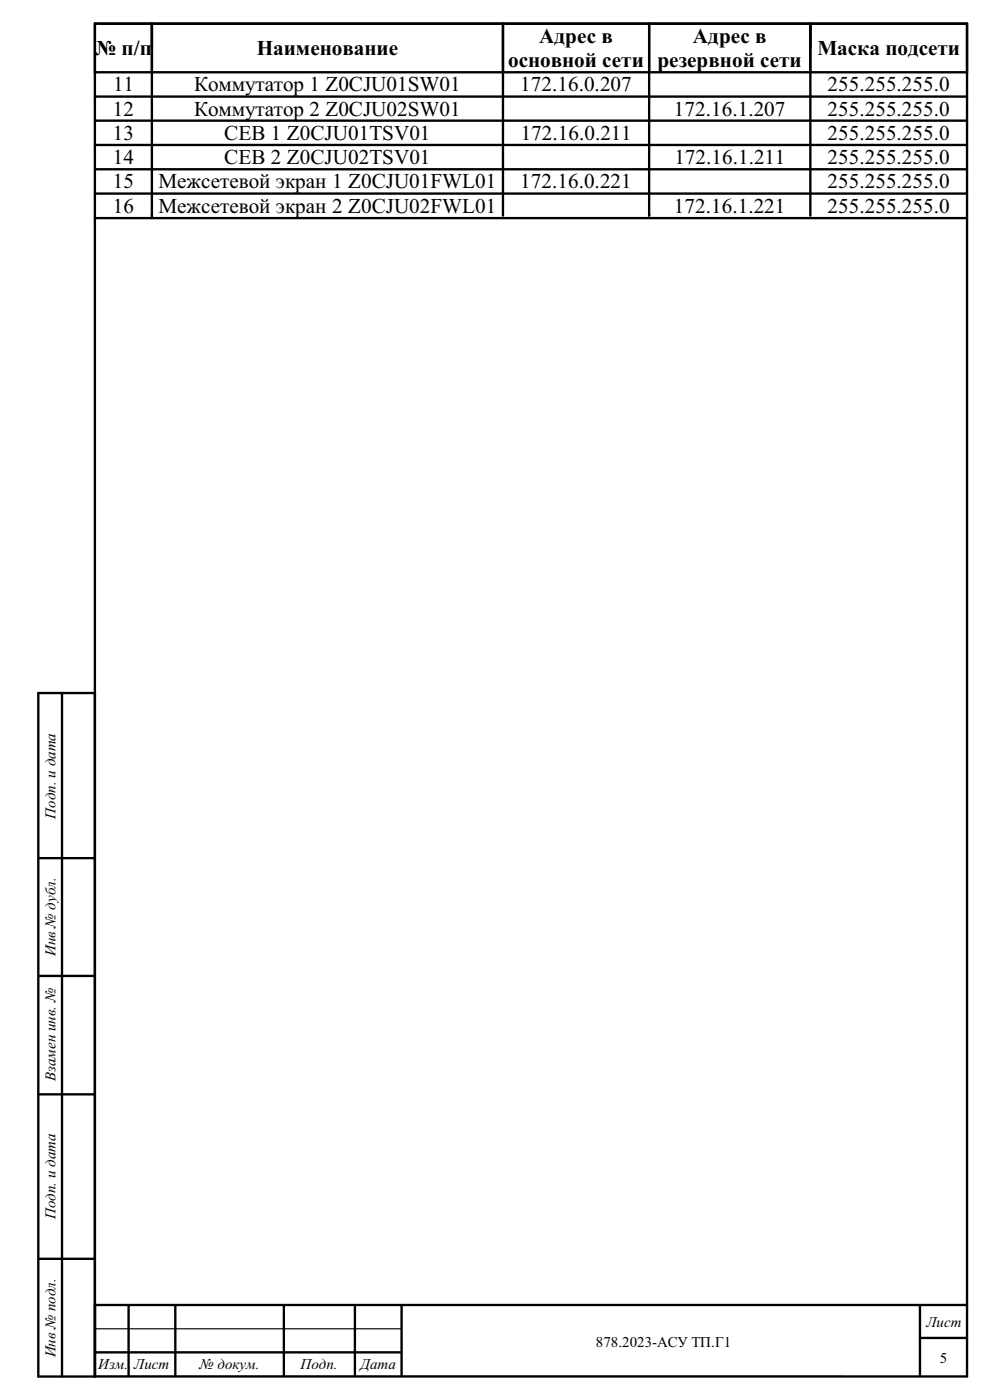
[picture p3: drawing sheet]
<svg xmlns="http://www.w3.org/2000/svg" width="210mm" height="297mm" viewBox="0 0 210 297" stroke-linecap="round" stroke-linejoin="round" font-family="sans-serif">
<defs><g id="words">
<g font-size="4.5">
<text x="20.1" y="11.6">№ п/п</text>
<text x="54.5" y="11.6">Наименование</text>
<text x="114.4" y="9.1">Адрес в</text>
<text x="147" y="9.1">Адрес в</text>
<text x="173.4" y="11.6">Маска подсети</text>
<text x="107.8" y="14.2">основной сети</text>
<text x="139.5" y="14.2">резервной сети</text>
<text x="24" y="19.4">11</text>
<text x="41.2" y="19.4">Коммутатор 1 Z0CJU01SW01</text>
<text x="110.4" y="19.4">172.16.0.207</text>
<text x="175.5" y="19.4">255.255.255.0</text>
<text x="23.9" y="24.5">12</text>
<text x="23.9" y="29.7">13</text>
<text x="41.2" y="24.5">Коммутатор 2 Z0CJU02SW01</text>
<text x="47.6" y="29.7">СЕВ 1 Z0CJU01TSV01</text>
<text x="110.5" y="29.7">172.16.0.211</text>
<text x="143" y="24.5">172.16.1.207</text>
<text x="175.5" y="24.5">255.255.255.0</text>
<text x="175.5" y="29.7">255.255.255.0</text>
<text x="23.9" y="34.8">14</text>
<text x="47.6" y="34.8">СЕВ 2 Z0CJU02TSV01</text>
<text x="143.1" y="34.8">172.16.1.211</text>
<text x="175.5" y="34.8">255.255.255.0</text>
<text x="23.9" y="40">15</text>
<text x="33.6" y="40">Межсетевой экран 1 Z0CJU01FWL01</text>
<text x="110.4" y="40">172.16.0.221</text>
<text x="175.5" y="40">255.255.255.0</text>
<text x="23.9" y="45.1">16</text>
<text x="33.6" y="45.1">Межсетевой экран 2 Z0CJU02FWL01</text>
<text x="143" y="45.1">172.16.1.221</text>
<text x="175.5" y="45.1">255.255.255.0</text>
</g>
<g font-size="3.2">
<text x="11.8" y="173.7" transform="rotate(-90 11.8 173.7)">Подп. и дата</text>
<text x="11.8" y="202.8" transform="rotate(-90 11.8 202.8)">Инв № дубл.</text>
<text x="11.8" y="229.3" transform="rotate(-90 11.8 229.3)">Взамен инв. №</text>
<text x="11.8" y="258.7" transform="rotate(-90 11.8 258.7)">Подп. и дата</text>
<text x="196.5" y="281.5">Лист</text>
<text x="11.8" y="287.9" transform="rotate(-90 11.8 287.9)">Инв № подл.</text>
<text x="126.4" y="285.7">878.2023-АСУ ТП.Г1</text>
<text x="20.8" y="290.4">Изм.</text>
<text x="28.5" y="290.4">Лист</text>
<text x="42.3" y="290.4">№ докум.</text>
<text x="63.8" y="290.4">Подп.</text>
<text x="76.5" y="290.4">Дата</text>
<text x="199.3" y="289.2">5</text>
</g>
<text font-size="1.4" fill="#fff" x="4.9" y="292.1">GSPublisherVersion 0.88.100.100</text>
</g></defs>
<g fill="none" stroke="#000" stroke-width=".5">
<path d="M20.1 15.3h185M32.2 5v41.3M106.7 5v40.7M137.7 5v40.7M171.9 5v40.7M20.1 25.6h185M20.1 30.8h185M20.1 35.9h185M20.1 20.5h185M20.1 46.3h185M20.1 41.1h185M13.2 147v145"/>
<path d="M20.1 147h-12v145h12v-287h185v287h-185M8.1 182.1h12M8.1 207h12M8.1 232.2h12M8.1 267h12M20.2 276.8h184.9M27.3 276.9v14.9M37.2 276.9v14.9M60.2 276.9v14.9M75.3 276.9v14.9M85.2 276.9v14.9M195.1 276.9v14.9"/>
<path d="M20.2 286.9h65M195.1 283.8h10"/>
</g>
<path d="M20.2 281.9h65" fill="none" stroke="#000" stroke-width=".25"/>
<use href="#words"/>
</svg>
